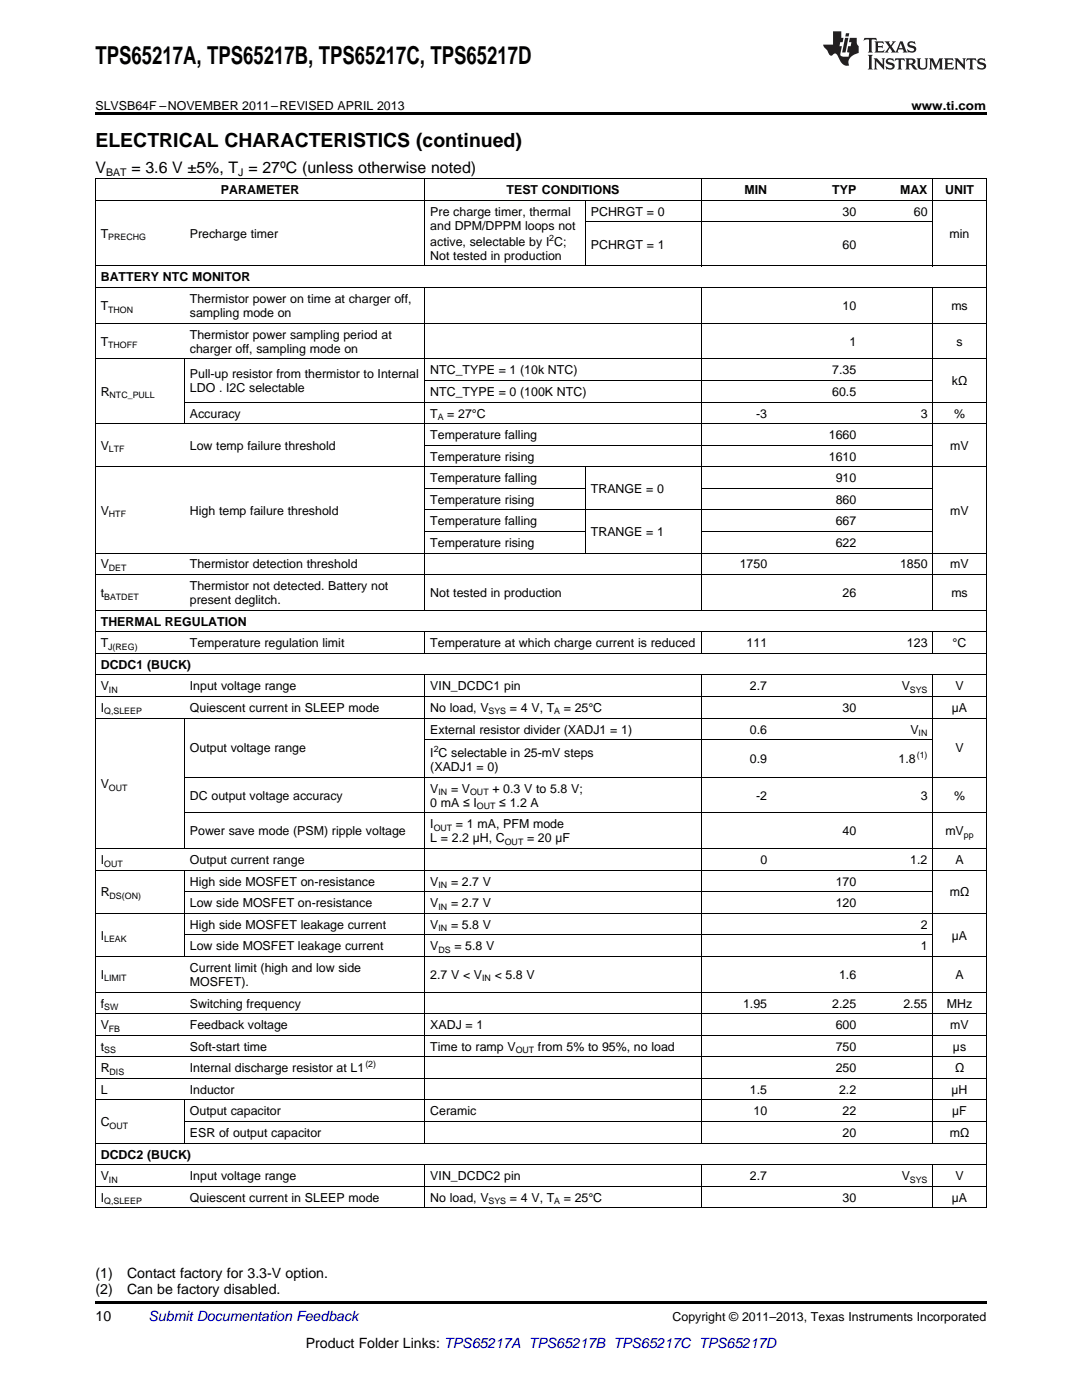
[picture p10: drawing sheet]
<svg xmlns="http://www.w3.org/2000/svg" width="216mm" height="279mm" viewBox="0 0 216 279" stroke-linecap="round" stroke-linejoin="round" font-family="sans-serif">
<defs><g id="words">
<text font-size="4.9" x="19" y="12.8">TPS65217A, TPS65217B, TPS65217C, TPS65217D</text>
<text font-size="3.9" x="19" y="29.3">ELECTRICAL CHARACTERISTICS (continued)</text>
<g font-size="3.2">
<text x="19" y="34.4">V</text>
<text x="26.2" y="34.4">= 3.6 V ±5%, T = 27ºC (unless otherwise noted)</text>
</g>
<g font-size="2.8">
<text x="19" y="255.1">(1)</text>
<text x="25.4" y="255.1">Contact factory for 3.3-V option.</text>
<text x="19" y="258.2">(2)</text>
<text x="19" y="263.6">10</text>
<text x="25.4" y="258.2">Can be factory disabled.</text>
<text x="61" y="269">Product Folder Links: TPS65217A TPS65217B TPS65217C TPS65217D</text>
</g>
<text font-size="2.8" fill="#0000c8" x="29.6" y="263.6">Submit Documentation Feedback</text>
<g font-size="2.5">
<text x="19" y="21.9">SLVSB64F –NOVEMBER 2011–REVISED APRIL 2013</text>
<text x="181.9" y="21.9">www.ti.com</text>
<text x="44.1" y="38.7">PARAMETER</text>
<text x="101.1" y="38.7">TEST CONDITIONS</text>
<text x="148.6" y="38.7">MIN</text>
<text x="166.1" y="38.7">TYP</text>
<text x="179.6" y="38.7">MAX</text>
<text x="188.6" y="38.7">UNIT</text>
<text x="20.1" y="47.4">T</text>
<text x="37.9" y="47.4">Precharge timer</text>
<text x="85.9" y="43">Pre charge timer, thermal</text>
<text x="85.9" y="45.9">and DPM/DPPM loops not</text>
<text x="117.9" y="43">PCHRGT = 0</text>
<text x="168.1" y="43">30</text>
<text x="182.4" y="43">60</text>
<text x="189.5" y="47.4">min</text>
<text x="85.9" y="49">active, selectable by I C;</text>
<text x="85.9" y="51.9">Not tested in production</text>
<text x="117.9" y="49.6">PCHRGT = 1</text>
<text x="168.1" y="49.6">60</text>
<text x="20.1" y="56.2">BATTERY NTC MONITOR</text>
<text x="20.1" y="61.9">T</text>
<text x="37.9" y="60.5">Thermistor power on time at charger off,</text>
<text x="37.9" y="63.3">sampling mode on</text>
<text x="168.1" y="61.9">10</text>
<text x="189.8" y="61.9">ms</text>
<text x="20.1" y="69">T</text>
<text x="37.9" y="67.6">Thermistor power sampling period at</text>
<text x="37.9" y="70.4">charger off, sampling mode on</text>
<text x="169.5" y="69">1</text>
<text x="190.9" y="69">s</text>
<text x="37.9" y="75.5">Pull-up resistor from thermistor to Internal</text>
<text x="85.9" y="74.7">NTC_TYPE = 1 (10k NTC)</text>
<text x="166.1" y="74.7">7.35</text>
<text x="189.9" y="76.9">kΩ</text>
<text x="20.1" y="79">R</text>
<text x="37.9" y="78.3">LDO . I2C selectable</text>
<text x="37.9" y="83.3">Accuracy</text>
<text x="85.9" y="79">NTC_TYPE = 0 (100K NTC)</text>
<text x="85.9" y="83.3">T</text>
<text x="89.3" y="83.3">= 27°C</text>
<text x="150.9" y="83.3">-3</text>
<text x="166.1" y="79">60.5</text>
<text x="183.7" y="83.3">3</text>
<text x="190.4" y="83.3">%</text>
<text x="20.1" y="89.8">V</text>
<text x="37.9" y="89.8">Low temp failure threshold</text>
<text x="85.9" y="87.6">Temperature falling</text>
<text x="165.4" y="87.6">1660</text>
<text x="189.6" y="89.8">mV</text>
<text x="85.9" y="91.9">Temperature rising</text>
<text x="165.4" y="91.9">1610</text>
<text x="85.9" y="96.2">Temperature falling</text>
<text x="85.9" y="100.5">Temperature rising</text>
<text x="117.9" y="98.4">TRANGE = 0</text>
<text x="166.8" y="96.2">910</text>
<text x="166.8" y="100.5">860</text>
<text x="20.1" y="102.7">V</text>
<text x="37.9" y="102.7">High temp failure threshold</text>
<text x="85.9" y="104.8">Temperature falling</text>
<text x="117.9" y="107">TRANGE = 1</text>
<text x="166.8" y="104.8">667</text>
<text x="189.6" y="102.7">mV</text>
<text x="20.1" y="113.5">V</text>
<text x="37.9" y="113.5">Thermistor detection threshold</text>
<text x="85.9" y="109.1">Temperature rising</text>
<text x="147.6" y="113.5">1750</text>
<text x="166.8" y="109.1">622</text>
<text x="179.6" y="113.5">1850</text>
<text x="189.6" y="113.5">mV</text>
<text x="20.1" y="119.2">t</text>
<text x="37.9" y="117.8">Thermistor not detected. Battery not</text>
<text x="85.9" y="119.2">Not tested in production</text>
<text x="168.1" y="119.2">26</text>
<text x="189.8" y="119.2">ms</text>
<text x="20.1" y="124.9">THERMAL REGULATION</text>
<text x="37.9" y="120.6">present deglitch.</text>
<text x="20.1" y="129.2">T</text>
<text x="37.9" y="129.2">Temperature regulation limit</text>
<text x="85.9" y="129.2">Temperature at which charge current is reduced</text>
<text x="149" y="129.2">111</text>
<text x="181" y="129.2">123</text>
<text x="190.1" y="129.2">°C</text>
<text x="20.1" y="133.5">DCDC1 (BUCK)</text>
<text x="20.1" y="137.8">V</text>
<text x="37.9" y="137.8">Input voltage range</text>
<text x="85.9" y="137.8">VIN_DCDC1 pin</text>
<text x="149.6" y="137.8">2.7</text>
<text x="179.9" y="137.8">V</text>
<text x="190.6" y="137.8">V</text>
<text x="20.1" y="142.1">I</text>
<text x="37.9" y="142.1">Quiescent current in SLEEP mode</text>
<text x="85.9" y="142.1">No load, V</text>
<text x="101.7" y="142.1">= 4 V, T</text>
<text x="112.5" y="142.1">= 25°C</text>
<text x="168.1" y="142.1">30</text>
<text x="189.9" y="142.1">µA</text>
<text x="85.9" y="146.4">External resistor divider (XADJ1 = 1)</text>
<text x="149.6" y="146.4">0.6</text>
<text x="181.7" y="146.4">V</text>
<text x="37.9" y="150.1">Output voltage range</text>
<text x="85.9" y="151.1">I C selectable in 25-mV steps</text>
<text x="85.9" y="153.9">(XADJ1 = 0)</text>
<text x="149.6" y="152.3">0.9</text>
<text x="179.3" y="152.3">1.8</text>
<text x="190.6" y="150.1">V</text>
<text x="20.1" y="157.3">V</text>
<text x="37.9" y="159.6">DC output voltage accuracy</text>
<text x="85.9" y="158.2">V</text>
<text x="85.9" y="161">0 mA ≤ I</text>
<text x="90" y="158.2">= V</text>
<text x="98.2" y="158.2">+ 0.3 V to 5.8 V;</text>
<text x="99.6" y="161">≤ 1.2 A</text>
<text x="150.9" y="159.6">-2</text>
<text x="183.7" y="159.6">3</text>
<text x="190.4" y="159.6">%</text>
<text x="37.9" y="166.7">Power save mode (PSM) ripple voltage</text>
<text x="85.9" y="165.3">I</text>
<text x="91" y="165.3">= 1 mA, PFM mode</text>
<text x="168.1" y="166.7">40</text>
<text x="188.6" y="166.7">mV</text>
<text x="20.1" y="172.4">I</text>
<text x="37.9" y="172.4">Output current range</text>
<text x="85.9" y="168.1">L = 2.2 µH, C</text>
<text x="105.2" y="168.1">= 20 µF</text>
<text x="151.7" y="172.4">0</text>
<text x="181.6" y="172.4">1.2</text>
<text x="190.6" y="172.4">A</text>
<text x="20.1" y="178.9">R</text>
<text x="37.9" y="176.7">High side MOSFET on-resistance</text>
<text x="85.9" y="176.7">V</text>
<text x="90" y="176.7">= 2.7 V</text>
<text x="166.8" y="176.7">170</text>
<text x="189.5" y="178.9">mΩ</text>
<text x="37.9" y="181">Low side MOSFET on-resistance</text>
<text x="37.9" y="185.3">High side MOSFET leakage current</text>
<text x="85.9" y="181">V</text>
<text x="85.9" y="185.3">V</text>
<text x="90" y="181">= 2.7 V</text>
<text x="90" y="185.3">= 5.8 V</text>
<text x="166.8" y="181">120</text>
<text x="183.7" y="185.3">2</text>
<text x="20.1" y="187.5">I</text>
<text x="37.9" y="189.7">Low side MOSFET leakage current</text>
<text x="85.9" y="189.7">V</text>
<text x="90.7" y="189.7">= 5.8 V</text>
<text x="183.7" y="189.7">1</text>
<text x="189.9" y="187.5">µA</text>
<text x="20.1" y="195.4">I</text>
<text x="37.9" y="194">Current limit (high and low side</text>
<text x="37.9" y="196.8">MOSFET).</text>
<text x="85.9" y="195.4">2.7 V &lt; V</text>
<text x="98.7" y="195.4">&lt; 5.8 V</text>
<text x="167.4" y="195.4">1.6</text>
<text x="190.6" y="195.4">A</text>
<text x="20.1" y="201.1">f</text>
<text x="37.9" y="201.1">Switching frequency</text>
<text x="148.3" y="201.1">1.95</text>
<text x="166.1" y="201.1">2.25</text>
<text x="180.3" y="201.1">2.55</text>
<text x="188.9" y="201.1">MHz</text>
<text x="20.1" y="205.4">V</text>
<text x="20.1" y="209.7">t</text>
<text x="37.9" y="205.4">Feedback voltage</text>
<text x="37.9" y="209.7">Soft-start time</text>
<text x="85.9" y="205.4">XADJ = 1</text>
<text x="85.9" y="209.7">Time to ramp V</text>
<text x="107.4" y="209.7">from 5% to 95%, no load</text>
<text x="166.8" y="205.4">600</text>
<text x="166.8" y="209.7">750</text>
<text x="189.6" y="205.4">mV</text>
<text x="190.1" y="209.7">µs</text>
<text x="20.1" y="214">R</text>
<text x="37.9" y="214">Internal discharge resistor at L1</text>
<text x="166.8" y="214">250</text>
<text x="190.6" y="214">Ω</text>
<text x="20.1" y="218.3">L</text>
<text x="37.9" y="218.3">Inductor</text>
<text x="149.6" y="218.3">1.5</text>
<text x="167.4" y="218.3">2.2</text>
<text x="189.9" y="218.3">µH</text>
<text x="20.1" y="224.8">C</text>
<text x="37.9" y="222.6">Output capacitor</text>
<text x="37.9" y="226.9">ESR of output capacitor</text>
<text x="85.9" y="222.6">Ceramic</text>
<text x="150.4" y="222.6">10</text>
<text x="168.1" y="222.6">22</text>
<text x="168.1" y="226.9">20</text>
<text x="189.5" y="226.9">mΩ</text>
<text x="190" y="222.6">µF</text>
<text x="20.1" y="231.2">DCDC2 (BUCK)</text>
<text x="20.1" y="235.5">V</text>
<text x="20.1" y="239.8">I</text>
<text x="37.9" y="235.5">Input voltage range</text>
<text x="37.9" y="239.8">Quiescent current in SLEEP mode</text>
<text x="85.9" y="235.5">VIN_DCDC2 pin</text>
<text x="85.9" y="239.8">No load, V</text>
<text x="101.7" y="239.8">= 4 V, T</text>
<text x="112.5" y="239.8">= 25°C</text>
<text x="149.6" y="235.5">2.7</text>
<text x="168.1" y="239.8">30</text>
<text x="179.9" y="235.5">V</text>
<text x="189.9" y="239.8">µA</text>
<text x="190.6" y="235.5">V</text>
<text x="134.2" y="263.6">Copyright © 2011–2013, Texas Instruments Incorporated</text>
</g>
<g font-size="2.1">
<text x="21.2" y="35.1">BAT</text>
<text x="47.6" y="35.1">J</text>
</g>
<g font-size="1.8">
<text x="21.6" y="47.9">PRECHG</text>
<text x="109.6" y="48">2</text>
<text x="21.6" y="62.4">THON</text>
<text x="21.6" y="69.5">THOFF</text>
<text x="21.9" y="79.5">NTC_PULL</text>
<text x="87.3" y="83.8">A</text>
<text x="21.7" y="90.3">LTF</text>
<text x="21.7" y="103.2">HTF</text>
<text x="21.7" y="113.9">DET</text>
<text x="20.8" y="119.7">BATDET</text>
<text x="21.6" y="129.7">J(REG)</text>
<text x="20.8" y="142.6">Q,SLEEP</text>
<text x="21.7" y="138.3">IN</text>
<text x="97.5" y="142.6">SYS</text>
<text x="110.6" y="142.6">A</text>
<text x="181.5" y="138.3">SYS</text>
<text x="183.3" y="146.9">IN</text>
<text x="86.5" y="150.1">2</text>
<text x="182.9" y="151.3">(1)</text>
<text x="21.7" y="157.8">OUT</text>
<text x="87.5" y="158.7">IN</text>
<text x="93.8" y="158.7">OUT</text>
<text x="95.2" y="161.5">OUT</text>
<text x="86.5" y="165.8">OUT</text>
<text x="192.3" y="167.2">pp</text>
<text x="20.8" y="172.9">OUT</text>
<text x="100.7" y="168.6">OUT</text>
<text x="21.9" y="179.4">DS(ON)</text>
<text x="87.5" y="177.2">IN</text>
<text x="87.5" y="181.5">IN</text>
<text x="87.5" y="185.8">IN</text>
<text x="20.8" y="188">LEAK</text>
<text x="87.5" y="190.1">DS</text>
<text x="20.8" y="195.9">LIMIT</text>
<text x="96.2" y="195.9">IN</text>
<text x="20.8" y="201.6">SW</text>
<text x="21.7" y="205.9">FB</text>
<text x="20.8" y="210.2">SS</text>
<text x="21.9" y="214.5">DIS</text>
<text x="72.9" y="213">(2)</text>
<text x="102.9" y="210.2">OUT</text>
<text x="21.9" y="225.2">OUT</text>
<text x="21.7" y="236">IN</text>
<text x="181.5" y="236">SYS</text>
<text x="20.8" y="240.3">Q,SLEEP</text>
<text x="97.5" y="240.3">SYS</text>
<text x="110.6" y="240.3">A</text>
</g>
</g></defs>
<path d="M19 22.5h177.8v.5h-177.8zM19 259.7h177.8v.5h-177.8z" fill="#000"/>
<g fill="none" stroke="#000" stroke-width=".2">
<path d="M19 40h177.8M19 35.6h177.8M19.1 35.7v205.4M84.8 35.7v17.4M139.9 35.7v17.4M186.1 35.7v17.4M196.8 35.7v205.4M19 57.4h177.8M19 53.1h177.8M84.8 57.4v64.4M116.8 40v13.1M116.8 44.3h69.4"/>
<path d="M139.9 57.4v64.4M186.1 57.4v64.4M19 71.6h177.8M19 64.5h177.8M36.8 71.7v12.9M84.8 75.9h101.4M19 93.2h177.8M19 84.5h177.8M36.8 80.2h160M84.8 97.5h32M84.8 88.8h101.4M116.8 93.2v17.2"/>
<path d="M139.9 97.5h46.3M19 114.7h177.8M19 110.4h177.8M84.8 106.1h32M84.8 101.8h101.4M139.9 106.1h46.3M19 139h177.8M19 134.7h177.8M19 130.4h177.8M19 126.1h177.8M19 121.8h177.8M84.8 126.2v4.3"/>
<path d="M84.8 134.8v93.4M139.9 126.2v4.3M139.9 134.8v93.4M186.1 126.2v4.3M186.1 134.8v93.4M19 143.3h177.8M36.8 143.4v26M36.8 155.1h160M84.8 147.6h101.4M19 173.7h177.8M19 169.4h177.8M36.8 173.7v17.2"/>
<path d="M36.8 178h149.4M36.8 162.2h160M19 198h177.8M19 190.9h177.8M19 182.3h177.8M36.8 186.6h149.4M19 219.5h177.8M19 215.2h177.8M19 210.9h177.8M19 206.6h177.8M19 202.3h177.8M36.8 219.6v8.6"/>
<path d="M19 236.7h177.8M19 232.4h177.8M19 228.1h177.8M36.8 223.8h160M84.8 232.5v8.6M139.9 232.5v8.6M186.1 232.5v8.6M19 241h177.8"/>
</g>
<g fill="#231f20">
<path d="M172.5 7.6l-.1 .5 .4-.2h.6v.1v2.1l-.2 .4h.9l-.2-.4v-2.1l.1-.1h.5l.5 .2-.2-.5zM174.5 8.3l.2 .3v1.5l-.2 .4h1.8l.2-.6a1.04 1.04 0 0 1-1.3 .2v-.7h.6l.3 .2v-.6l-.3 .2h-.6v-.6l.8-.1 .4 .3-.2-.5zM176.5 8.3l.9 1.1-.9 1.1h.8l-.2-.2 .4-.7 .5 .7-.2 .2h1.5l-.2-.2 .2-.4h.9l.1 .4-.2 .2h1l-.3-.3-.7-1.9h-.5l-.9 2-.8-1 .9-1h-.8l.1 .3-.4 .5-.3-.6 .1-.2zM179.7 8.6l.4 1h-.7zM181.3 8.4a.63 .63 0 0 0-.2 .7 .63 .63 0 0 0 .6 .4l.6 .2 .1 .2a.75 .75 0 0 1-.7 .4 .75 .75 0 0 1-.6-.5l.1 .7 .1-.1a1.11 1.11 0 0 0 1.5-.6 1.13 1.13 0 0 0-1.2-.8l-.1-.4a1.04 1.04 0 0 1 1.2 .2l-.2-.5-.2 .1-.4-.2zM173.2 10.9l.2 .4v2.2l-.2 .4h1l-.3-.4v-2.2l.3-.4zM174.3 11.6l.3 .4v1.5l-.3 .4h.8l-.2-.4v-1.3l1.5 1.7v-1.9l.2-.4h-.7l.2 .4v.9l-1.1-1.3zM177 11.8a.62 .62 0 0 0-.2 .7 .62 .62 0 0 0 .6 .4l.6 .1 .1 .3a.76 .76 0 0 1-.7 .3 .76 .76 0 0 1-.7-.4l.2 .7 .1-.1a1.11 1.11 0 0 0 1.5-.6 1.13 1.13 0 0 0-1.2-.8l-.1-.4a1.04 1.04 0 0 1 1.2 .2l-.2-.6-.2 .1-.5-.1zM178.7 11.6l-.2 .6a.61 .61 0 0 1 .8-.3v1.6l-.2 .4h.9l-.2-.4v-1.6a.63 .63 0 0 1 .7 .3l-.1-.6zM180.6 11.6l.3 .4v1.5l-.3 .4h1l-.2-.2-.1-.8 .6 .2a.76 .76 0 0 0 1.2 .7l-1-1a.58 .58 0 0 0 .6-.5 .58 .58 0 0 0-.5-.6zM181.4 11.9h.1a.45 .45 0 0 1 .5 .1 .45 .45 0 0 1 .1 .5l-.8 .2zM182.9 11.6l.2 .2a2.17 2.17 0 0 0 .3 1.9 .99 .99 0 0 0 1.6-.6v-1.1l.2-.4h-.7l.2 .2a1.92 1.92 0 0 1-.2 1.8 .6 .6 0 0 1-.9-.5v-1.1l.2-.4zM185.4 11.6l.2 .4v1.5l-.2 .4h.7l-.2-.4v-1.4l.8 1.8 .8-1.8v1.4l-.2 .4h.9l-.2-.4v-1.5l.2-.4h-.8l-.6 1.5-.6-1.5zM188.4 11.6l.2 .4v1.5l-.2 .4h1.8l.1-.6a1.04 1.04 0 0 1-1.2 .1v-.6h.5l.4 .2v-.6l-.4 .2h-.5v-.7h.8l.3 .3-.1-.6zM190.5 11.6l.2 .4v1.5l-.2 .4h.7l-.2-.4v-1.3l1.5 1.7v-1.9l.2-.4h-.7l.2 .4v.9l-1.1-1.3zM192.9 11.6l-.1 .6a.61 .61 0 0 1 .7-.3l.1 1.6-.3 .4h1l-.3-.4 .1-1.6a.63 .63 0 0 1 .7 .3l-.1-.6zM195.2 11.8a.62 .62 0 0 0-.2 .7 .62 .62 0 0 0 .6 .4l.6 .1 .1 .3a.76 .76 0 0 1-.7 .3 .76 .76 0 0 1-.6-.4l.1 .7 .1-.1a1.11 1.11 0 0 0 1.6-.6 1.13 1.13 0 0 0-1.3-.8l-.1-.4a1.04 1.04 0 0 1 1.2 .2l-.1-.6-.2 .1-.5-.1z"/>
<path d="M166.2 6.3v2.6h-1.9v.4l.8 .9a.91 .91 0 0 0 1 .8 .56 .56 0 0 1 .5-.3 .56 .56 0 0 1 .5 .3l.4 .8a1.53 1.53 0 0 0 1.9 1.2 1.54 1.54 0 0 1 1-2.1l.9-.3v-1.4a1.52 1.52 0 0 1-.4-1.6h-1.3l-.2 .8h.5l-.2 .8h-.5l-.1 1v.2l.4 .1-.2 .8a1.93 1.93 0 0 1-1.6-.3l.3-1.8h-.5l.2-.8h.4l.2-.8h-.4v-1.3zM168.6 7.6l-.6 2.9h.7l.6-2.9zM168.8 6.6l-.1 .7h.6l.2-.7z"/>
</g>
<use href="#words"/>
</svg>
